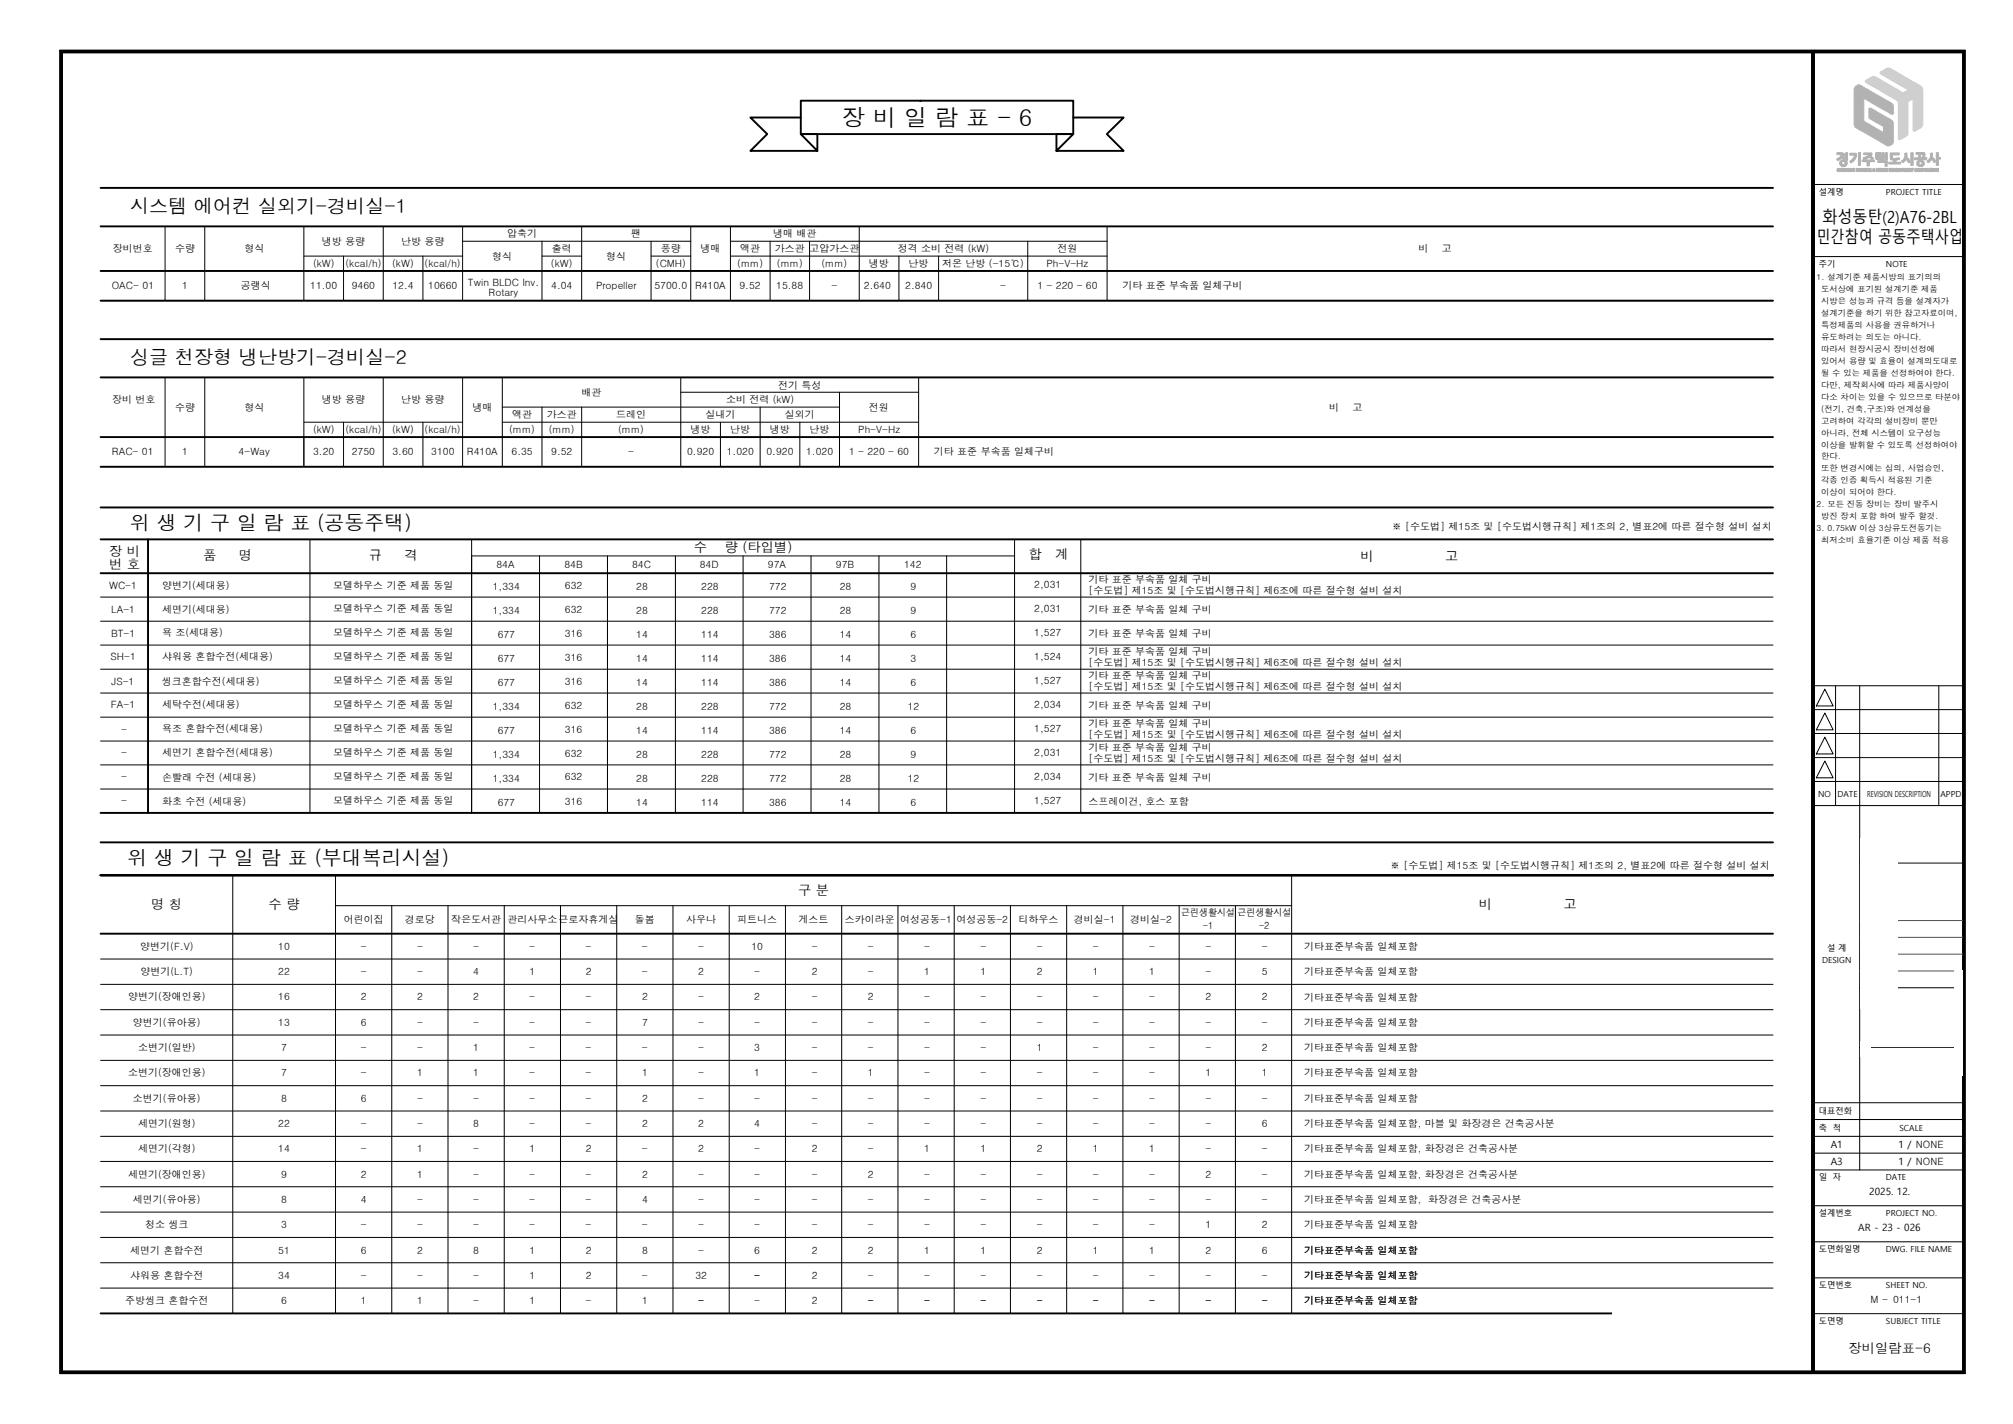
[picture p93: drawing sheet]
<svg xmlns="http://www.w3.org/2000/svg" width="420mm" height="297mm" viewBox="0 0 420 297" stroke-linecap="round" stroke-linejoin="round" font-family="sans-serif">
<defs><g id="words">
<text font-size="4.9" x="175.7" y="26.2">장 비 일 람 표 - 6</text>
<g font-size="4.2">
<text x="27.2" y="110.6">위 생 기 구 일 람 표 (공동주택)</text>
<text x="26.6" y="180.4">위 생 기 구 일 람 표 (부대복리시설)</text>
</g>
<g font-size="4">
<text x="27.1" y="44.5">시스템 에어컨 실외기-경비실-1</text>
<text x="27.1" y="76">싱글 천장형 냉난방기-경비실-2</text>
</g>
<g font-size="3.5">
<text x="380.2" y="46.6">화성동탄(2)A76-2BL</text>
<text x="379" y="50.6">민간참여 공동주택사업</text>
</g>
<g font-size="2.8">
<text x="22.8" y="118.6">번 호</text>
<text x="22.8" y="115.9">장 비</text>
<text x="42.4" y="116.7">품</text>
<text x="49.8" y="116.7">명</text>
<text x="77" y="116.7">규</text>
<text x="84.4" y="116.7">격</text>
<text x="144.7" y="115.2">수</text>
<text x="151.2" y="115.2">량 (타입별)</text>
<text x="214.6" y="116.6">합</text>
<text x="220.1" y="116.6">계</text>
<text x="283.9" y="117">비</text>
<text x="301.5" y="117">고</text>
<text x="31.5" y="189.7">명 칭</text>
<text x="56" y="189.6">수 량</text>
<text x="166.5" y="186.8">구 분</text>
<text x="308.6" y="189.7">비</text>
<text x="326.2" y="189.7">고</text>
<text x="385.7" y="282.2">장비일람표-6</text>
</g>
<g font-size="2.1">
<text x="23.6" y="52.6">장비번호</text>
<text x="36.5" y="52.6">수량</text>
<text x="51" y="52.6">형식</text>
<text x="67.2" y="51.1">냉방 용량</text>
<text x="83.7" y="51.1">난방 용량</text>
<text x="105.8" y="49.5">압축기</text>
<text x="115.1" y="52.6">출력</text>
<text x="131.7" y="49.5">팬</text>
<text x="137.9" y="52.6">풍량</text>
<text x="146.2" y="52.6">냉매</text>
<text x="154.4" y="52.6">액관</text>
<text x="161.3" y="49.5">냉매 배관</text>
<text x="161.6" y="52.6">가스관</text>
<text x="168.9" y="52.6">고압가스관</text>
<text x="187.3" y="52.6">정격 소비 전력 (kW)</text>
<text x="220.6" y="52.6">전원</text>
<text x="296" y="52.6">비</text>
<text x="300.8" y="52.6">고</text>
<text x="65.3" y="55.7">(kW)</text>
<text x="72.1" y="55.7">(kcal/h)</text>
<text x="81.8" y="55.7">(kW)</text>
<text x="88.6" y="55.7">(kcal/h)</text>
<text x="97.6" y="59.6">Twin BLDC Inv.</text>
<text x="102.7" y="54.2">형식</text>
<text x="115" y="55.7">(kW)</text>
<text x="126.5" y="54.2">형식</text>
<text x="136.9" y="55.7">(CMH)</text>
<text x="153.8" y="55.7">(mm)</text>
<text x="162.1" y="55.7">(mm)</text>
<text x="171.4" y="55.7">(mm)</text>
<text x="181.3" y="55.7">냉방</text>
<text x="189.6" y="55.7">난방</text>
<text x="196.6" y="55.7">저온 난방 (-15℃)</text>
<text x="218.3" y="55.7">Ph-V-Hz</text>
<text x="23.3" y="60.4">OAC- 01</text>
<text x="38" y="60.4">1</text>
<text x="50.3" y="60.4">공랭식</text>
<text x="64.7" y="60.4">11.00</text>
<text x="73.4" y="60.4">9460</text>
<text x="81.9" y="60.4">12.4</text>
<text x="89.4" y="60.4">10660</text>
<text x="102" y="61.6">Rotary</text>
<text x="115" y="60.4">4.04</text>
<text x="124.4" y="60.4">Propeller</text>
<text x="136.6" y="60.4">5700.0</text>
<text x="145" y="60.4">R410A</text>
<text x="154.3" y="60.4">9.52</text>
<text x="162" y="60.4">15.88</text>
<text x="173.5" y="60.4">-</text>
<text x="180.2" y="60.4">2.640</text>
<text x="188.9" y="60.4">2.840</text>
<text x="208.7" y="60.4">-</text>
<text x="216.5" y="60.4">1 - 220 - 60</text>
<text x="234.2" y="60.4">기타 표준 부속품 일체구비</text>
<text x="121.3" y="82.6">배관</text>
<text x="162.4" y="81">전기 특성</text>
<text x="23.4" y="84.1">장비 번호</text>
<text x="36.5" y="85.7">수량</text>
<text x="51" y="85.7">형식</text>
<text x="67.2" y="84.1">냉방 용량</text>
<text x="83.7" y="84.1">난방 용량</text>
<text x="98.6" y="85.7">냉매</text>
<text x="106.8" y="87.2">액관</text>
<text x="114.1" y="87.2">가스관</text>
<text x="128.6" y="87.2">드레인</text>
<text x="147.2" y="87.2">실내기</text>
<text x="151.5" y="84.1">소비 전력 (kW)</text>
<text x="163.7" y="87.2">실외기</text>
<text x="181.3" y="85.7">전원</text>
<text x="277.3" y="85.7">비</text>
<text x="282.2" y="85.7">고</text>
<text x="23.4" y="95">RAC- 01</text>
<text x="38" y="95">1</text>
<text x="49.8" y="95">4-Way</text>
<text x="65.3" y="90.3">(kW)</text>
<text x="65.3" y="95">3.20</text>
<text x="72.1" y="90.3">(kcal/h)</text>
<text x="73.4" y="95">2750</text>
<text x="81.8" y="90.3">(kW)</text>
<text x="81.9" y="95">3.60</text>
<text x="88.6" y="90.3">(kcal/h)</text>
<text x="90" y="95">3100</text>
<text x="97.4" y="95">R410A</text>
<text x="106.2" y="90.3">(mm)</text>
<text x="106.7" y="95">6.35</text>
<text x="114.5" y="90.3">(mm)</text>
<text x="115" y="95">9.52</text>
<text x="129" y="90.3">(mm)</text>
<text x="131.1" y="95">-</text>
<text x="143.4" y="95">0.920</text>
<text x="144.1" y="90.3">냉방</text>
<text x="151.6" y="95">1.020</text>
<text x="152.3" y="90.3">난방</text>
<text x="159.9" y="95">0.920</text>
<text x="160.6" y="90.3">냉방</text>
<text x="168.2" y="95">1.020</text>
<text x="168.9" y="90.3">난방</text>
<text x="177.1" y="95">1 - 220 - 60</text>
<text x="179.1" y="90.3">Ph-V-Hz</text>
<text x="194.9" y="95">기타 표준 부속품 일체구비</text>
<text x="290.4" y="110.5">※ [수도법] 제15조 및 [수도법시행규칙] 제1조의 2, 별표2에 따른 절수형 설비 설치</text>
<text x="103.6" y="118.5">84A</text>
<text x="117.8" y="118.5">84B</text>
<text x="131.9" y="118.5">84C</text>
<text x="146" y="118.5">84D</text>
<text x="160.2" y="118.5">97A</text>
<text x="174.4" y="118.5">97B</text>
<text x="188.6" y="118.5">142</text>
<text x="22.8" y="122.8">WC-1</text>
<text x="33.8" y="122.8">양변기(세대용)</text>
<text x="69.5" y="122.8">모델하우스 기준 제품 동일</text>
<text x="102.8" y="123.1">1,334</text>
<text x="117.9" y="122.8">632</text>
<text x="132.7" y="123.1">28</text>
<text x="146.3" y="123.1">228</text>
<text x="160.5" y="123.1">772</text>
<text x="175.2" y="123.1">28</text>
<text x="190" y="123.1">9</text>
<text x="215.8" y="122.7">2,031</text>
<text x="227.1" y="121.7">기타 표준 부속품 일체 구비</text>
<text x="227.1" y="123.9">[수도법] 제15조 및 [수도법시행규칙] 제6조에 따른 절수형 설비 설치</text>
<text x="23.2" y="127.9">LA-1</text>
<text x="33.8" y="127.9">세면기(세대용)</text>
<text x="69.5" y="127.7">모델하우스 기준 제품 동일</text>
<text x="102.8" y="128">1,334</text>
<text x="117.9" y="127.8">632</text>
<text x="132.7" y="128">28</text>
<text x="146.3" y="128">228</text>
<text x="160.5" y="128">772</text>
<text x="175.2" y="128">28</text>
<text x="190" y="128">9</text>
<text x="215.8" y="127.7">2,031</text>
<text x="227.1" y="127.8">기타 표준 부속품 일체 구비</text>
<text x="23.1" y="137.7">SH-1</text>
<text x="23.2" y="132.8">BT-1</text>
<text x="33.8" y="137.7">샤워용 혼합수전(세대용)</text>
<text x="33.8" y="132.7">욕 조(세대용)</text>
<text x="69.5" y="132.7">모델하우스 기준 제품 동일</text>
<text x="69.5" y="137.7">모델하우스 기준 제품 동일</text>
<text x="103.8" y="133.1">677</text>
<text x="117.9" y="132.8">316</text>
<text x="117.9" y="137.8">316</text>
<text x="132.7" y="133.1">14</text>
<text x="146.3" y="133.1">114</text>
<text x="160.5" y="133.1">386</text>
<text x="175.2" y="133.1">14</text>
<text x="190" y="133.1">6</text>
<text x="215.8" y="132.7">1,527</text>
<text x="215.8" y="137.6">1,524</text>
<text x="227.1" y="136.7">기타 표준 부속품 일체 구비</text>
<text x="227.1" y="132.9">기타 표준 부속품 일체 구비</text>
<text x="23.3" y="142.8">JS-1</text>
<text x="33.8" y="142.8">씽크혼합수전(세대용)</text>
<text x="69.5" y="142.7">모델하우스 기준 제품 동일</text>
<text x="103.8" y="138">677</text>
<text x="103.8" y="143.1">677</text>
<text x="117.9" y="142.8">316</text>
<text x="132.7" y="138">14</text>
<text x="132.7" y="143.1">14</text>
<text x="146.3" y="138">114</text>
<text x="146.3" y="143.1">114</text>
<text x="160.5" y="138">386</text>
<text x="160.5" y="143.1">386</text>
<text x="175.2" y="138">14</text>
<text x="175.2" y="143.1">14</text>
<text x="190" y="138">3</text>
<text x="190" y="143.1">6</text>
<text x="215.8" y="142.6">1,527</text>
<text x="227.1" y="141.7">기타 표준 부속품 일체 구비</text>
<text x="227.1" y="143.9">[수도법] 제15조 및 [수도법시행규칙] 제6조에 따른 절수형 설비 설치</text>
<text x="227.1" y="138.9">[수도법] 제15조 및 [수도법시행규칙] 제6조에 따른 절수형 설비 설치</text>
<text x="23.1" y="147.7">FA-1</text>
<text x="33.8" y="147.7">세탁수전(세대용)</text>
<text x="69.5" y="147.7">모델하우스 기준 제품 동일</text>
<text x="102.8" y="148.1">1,334</text>
<text x="117.9" y="147.8">632</text>
<text x="132.7" y="148.1">28</text>
<text x="146.3" y="148.1">228</text>
<text x="160.5" y="148.1">772</text>
<text x="175.2" y="148.1">28</text>
<text x="189.4" y="148.1">12</text>
<text x="215.8" y="147.6">2,034</text>
<text x="227.1" y="147.9">기타 표준 부속품 일체 구비</text>
<text x="25.2" y="152.8">-</text>
<text x="33.8" y="152.7">욕조 혼합수전(세대용)</text>
<text x="69.5" y="152.7">모델하우스 기준 제품 동일</text>
<text x="103.8" y="153">677</text>
<text x="117.9" y="152.8">316</text>
<text x="132.7" y="153">14</text>
<text x="146.3" y="153">114</text>
<text x="160.5" y="153">386</text>
<text x="175.2" y="153">14</text>
<text x="190" y="153">6</text>
<text x="215.8" y="152.6">1,527</text>
<text x="227.1" y="151.7">기타 표준 부속품 일체 구비</text>
<text x="227.1" y="153.9">[수도법] 제15조 및 [수도법시행규칙] 제6조에 따른 절수형 설비 설치</text>
<text x="25.2" y="157.8">-</text>
<text x="33.8" y="157.8">세면기 혼합수전(세대용)</text>
<text x="69.5" y="157.8">모델하우스 기준 제품 동일</text>
<text x="102.8" y="158.1">1,334</text>
<text x="117.9" y="157.8">632</text>
<text x="132.7" y="158.1">28</text>
<text x="146.3" y="158.1">228</text>
<text x="160.5" y="158.1">772</text>
<text x="175.2" y="158.1">28</text>
<text x="190" y="158.1">9</text>
<text x="215.8" y="157.7">2,031</text>
<text x="227.1" y="156.7">기타 표준 부속품 일체 구비</text>
<text x="227.1" y="158.9">[수도법] 제15조 및 [수도법시행규칙] 제6조에 따른 절수형 설비 설치</text>
<text x="25.2" y="162.8">-</text>
<text x="25.2" y="167.8">-</text>
<text x="33.8" y="162.8">손빨래 수전 (세대용)</text>
<text x="33.8" y="167.9">화초 수전 (세대용)</text>
<text x="69.5" y="162.7">모델하우스 기준 제품 동일</text>
<text x="69.5" y="167.7">모델하우스 기준 제품 동일</text>
<text x="102.8" y="163">1,334</text>
<text x="117.9" y="167.8">316</text>
<text x="117.9" y="162.8">632</text>
<text x="132.7" y="163">28</text>
<text x="146.3" y="163">228</text>
<text x="160.5" y="163">772</text>
<text x="175.2" y="163">28</text>
<text x="189.4" y="163">12</text>
<text x="215.8" y="167.7">1,527</text>
<text x="215.8" y="162.7">2,034</text>
<text x="227.1" y="162.8">기타 표준 부속품 일체 구비</text>
<text x="227.1" y="167.9">스프레이건, 호스 포함</text>
<text x="103.8" y="168.1">677</text>
<text x="132.7" y="168.1">14</text>
<text x="146.3" y="168.1">114</text>
<text x="160.5" y="168.1">386</text>
<text x="175.2" y="168.1">14</text>
<text x="190" y="168.1">6</text>
<text x="290" y="181.2">※ [수도법] 제15조 및 [수도법시행규칙] 제1조의 2, 별표2에 따른 절수형 설비 설치</text>
<text x="246.4" y="191.1">근린생활시설</text>
<text x="258.2" y="191.1">근린생활시설</text>
<text x="71.7" y="192.6">어린이집</text>
<text x="84.5" y="192.6">경로당</text>
<text x="94.1" y="192.6">작은도서관</text>
<text x="105.9" y="192.6">관리사무소근로자휴게실</text>
<text x="132.4" y="192.6">돌봄</text>
<text x="143.2" y="192.6">사우나</text>
<text x="153.8" y="192.6">피트니스</text>
<text x="166.6" y="192.6">게스트</text>
<text x="176.3" y="192.6">스카이라운</text>
<text x="187.8" y="192.6">여성공동-1</text>
<text x="199.5" y="192.6">여성공동-2</text>
<text x="212.5" y="192.6">티하우스</text>
<text x="224.1" y="192.6">경비실-1</text>
<text x="235.8" y="192.6">경비실-2</text>
<text x="251" y="193.8">-1</text>
<text x="262.7" y="193.8">-2</text>
<text x="29.3" y="198.1">양변기(F.V)</text>
<text x="29.3" y="203.4">양변기(L.T)</text>
<text x="58.1" y="198.1">10</text>
<text x="58.1" y="203.4">22</text>
<text x="75.3" y="198.1">-</text>
<text x="75.3" y="203.4">-</text>
<text x="87" y="198.1">-</text>
<text x="87" y="203.4">-</text>
<text x="98.7" y="198.1">-</text>
<text x="98.8" y="203.4">4</text>
<text x="110.4" y="198.1">-</text>
<text x="110.5" y="203.4">1</text>
<text x="122.2" y="198.1">-</text>
<text x="122.2" y="203.4">2</text>
<text x="133.9" y="198.1">-</text>
<text x="133.9" y="203.4">-</text>
<text x="145.6" y="198.1">-</text>
<text x="145.6" y="203.4">2</text>
<text x="156.8" y="198.1">10</text>
<text x="157.4" y="203.4">-</text>
<text x="169.4" y="198.1">-</text>
<text x="169.4" y="203.4">2</text>
<text x="181.1" y="198.1">-</text>
<text x="181.1" y="203.4">-</text>
<text x="192.8" y="198.1">-</text>
<text x="192.8" y="203.4">1</text>
<text x="204.6" y="198.1">-</text>
<text x="204.6" y="203.4">1</text>
<text x="216.3" y="198.1">-</text>
<text x="216.3" y="203.4">2</text>
<text x="228" y="198.1">-</text>
<text x="228" y="203.4">1</text>
<text x="239.8" y="198.1">-</text>
<text x="239.8" y="203.4">1</text>
<text x="251.5" y="198.1">-</text>
<text x="251.5" y="203.4">-</text>
<text x="263.2" y="198.1">-</text>
<text x="263.2" y="203.4">5</text>
<text x="272.1" y="198.1">기타표준부속품 일체포함</text>
<text x="272.1" y="203.4">기타표준부속품 일체포함</text>
<text x="26.7" y="208.7">양변기(장애인용)</text>
<text x="58.1" y="208.7">16</text>
<text x="75.3" y="208.7">2</text>
<text x="87" y="208.7">2</text>
<text x="98.8" y="208.6">2</text>
<text x="110.4" y="208.7">-</text>
<text x="122.2" y="208.7">-</text>
<text x="134" y="208.7">2</text>
<text x="145.6" y="208.7">-</text>
<text x="157.4" y="208.7">2</text>
<text x="169.4" y="208.7">-</text>
<text x="181.1" y="208.7">2</text>
<text x="192.8" y="208.7">-</text>
<text x="204.6" y="208.7">-</text>
<text x="216.3" y="208.7">-</text>
<text x="228" y="208.7">-</text>
<text x="239.8" y="208.7">-</text>
<text x="251.5" y="208.7">2</text>
<text x="263.2" y="208.7">2</text>
<text x="272.1" y="208.7">기타표준부속품 일체포함</text>
<text x="27.7" y="213.9">양변기(유아용)</text>
<text x="58.1" y="213.9">13</text>
<text x="75.3" y="213.9">6</text>
<text x="87" y="213.9">-</text>
<text x="98.7" y="213.9">-</text>
<text x="110.4" y="213.9">-</text>
<text x="122.2" y="213.9">-</text>
<text x="134" y="213.9">7</text>
<text x="145.6" y="213.9">-</text>
<text x="157.4" y="213.9">-</text>
<text x="169.4" y="213.9">-</text>
<text x="181.1" y="213.9">-</text>
<text x="192.8" y="213.9">-</text>
<text x="204.6" y="213.9">-</text>
<text x="216.3" y="213.9">-</text>
<text x="228" y="213.9">-</text>
<text x="239.8" y="213.9">-</text>
<text x="251.5" y="213.9">-</text>
<text x="263.2" y="213.9">-</text>
<text x="272.1" y="214">기타표준부속품 일체포함</text>
<text x="28.8" y="219.2">소변기(일반)</text>
<text x="58.7" y="219.2">7</text>
<text x="75.3" y="219.2">-</text>
<text x="87" y="219.2">-</text>
<text x="98.8" y="219.2">1</text>
<text x="110.4" y="219.2">-</text>
<text x="122.2" y="219.2">-</text>
<text x="133.9" y="219.2">-</text>
<text x="145.6" y="219.2">-</text>
<text x="157.4" y="219.2">3</text>
<text x="169.4" y="219.2">-</text>
<text x="181.1" y="219.2">-</text>
<text x="192.8" y="219.2">-</text>
<text x="204.6" y="219.2">-</text>
<text x="216.3" y="219.2">1</text>
<text x="228" y="219.2">-</text>
<text x="239.8" y="219.2">-</text>
<text x="251.5" y="219.2">-</text>
<text x="263.2" y="219.2">2</text>
<text x="272.1" y="219.3">기타표준부속품 일체포함</text>
<text x="26.7" y="224.5">소변기(장애인용)</text>
<text x="58.7" y="224.5">7</text>
<text x="75.3" y="224.5">-</text>
<text x="87" y="224.5">1</text>
<text x="98.8" y="224.5">1</text>
<text x="110.4" y="224.5">-</text>
<text x="122.2" y="224.5">-</text>
<text x="134" y="224.5">1</text>
<text x="145.6" y="224.5">-</text>
<text x="157.4" y="224.5">1</text>
<text x="169.4" y="224.5">-</text>
<text x="181.1" y="224.5">1</text>
<text x="192.8" y="224.5">-</text>
<text x="204.6" y="224.5">-</text>
<text x="216.3" y="224.5">-</text>
<text x="228" y="224.5">-</text>
<text x="239.8" y="224.5">-</text>
<text x="251.5" y="224.5">1</text>
<text x="263.2" y="224.5">1</text>
<text x="272.1" y="224.5">기타표준부속품 일체포함</text>
<text x="27.7" y="229.8">소변기(유아용)</text>
<text x="58.7" y="229.8">8</text>
<text x="75.3" y="229.8">6</text>
<text x="87" y="229.8">-</text>
<text x="98.7" y="229.8">-</text>
<text x="110.4" y="229.8">-</text>
<text x="122.2" y="229.8">-</text>
<text x="134" y="229.8">2</text>
<text x="145.6" y="229.8">-</text>
<text x="157.4" y="229.8">-</text>
<text x="169.4" y="229.8">-</text>
<text x="181.1" y="229.8">-</text>
<text x="192.8" y="229.8">-</text>
<text x="204.6" y="229.8">-</text>
<text x="216.3" y="229.8">-</text>
<text x="228" y="229.8">-</text>
<text x="239.8" y="229.8">-</text>
<text x="251.5" y="229.8">-</text>
<text x="263.2" y="229.8">-</text>
<text x="272.1" y="229.8">기타표준부속품 일체포함</text>
<text x="28.8" y="235.1">세면기(원형)</text>
<text x="58.1" y="235.1">22</text>
<text x="75.3" y="235.1">-</text>
<text x="87" y="235.1">-</text>
<text x="98.8" y="235.1">8</text>
<text x="110.4" y="235">-</text>
<text x="122.2" y="235">-</text>
<text x="134" y="235">2</text>
<text x="145.6" y="235">2</text>
<text x="157.4" y="235.1">4</text>
<text x="169.4" y="235.1">-</text>
<text x="181.1" y="235.1">-</text>
<text x="192.8" y="235.1">-</text>
<text x="204.6" y="235.1">-</text>
<text x="216.3" y="235.1">-</text>
<text x="228" y="235.1">-</text>
<text x="239.8" y="235.1">-</text>
<text x="251.5" y="235.1">-</text>
<text x="263.2" y="235.1">6</text>
<text x="272.1" y="235.1">기타표준부속품 일체포함, 마블 및 화장경은 건축공사분</text>
<text x="382" y="239.5">A1</text>
<text x="396.1" y="239.5">1 / NONE</text>
<text x="26.7" y="245.6">세면기(장애인용)</text>
<text x="28.8" y="240.4">세면기(각형)</text>
<text x="58.1" y="240.4">14</text>
<text x="58.7" y="245.6">9</text>
<text x="75.3" y="240.4">-</text>
<text x="75.3" y="245.6">2</text>
<text x="87" y="240.4">1</text>
<text x="87" y="245.6">1</text>
<text x="98.7" y="240.4">-</text>
<text x="98.7" y="245.6">-</text>
<text x="110.4" y="245.6">-</text>
<text x="110.5" y="240.4">1</text>
<text x="122.2" y="245.6">-</text>
<text x="122.2" y="240.4">2</text>
<text x="133.9" y="240.4">-</text>
<text x="134" y="245.6">2</text>
<text x="145.6" y="240.4">2</text>
<text x="145.6" y="245.6">-</text>
<text x="157.4" y="240.4">-</text>
<text x="157.4" y="245.6">-</text>
<text x="169.4" y="245.6">-</text>
<text x="169.4" y="240.4">2</text>
<text x="181.1" y="240.4">-</text>
<text x="181.1" y="245.6">2</text>
<text x="192.8" y="240.4">1</text>
<text x="192.8" y="245.6">-</text>
<text x="204.6" y="240.4">1</text>
<text x="204.6" y="245.6">-</text>
<text x="216.3" y="240.4">2</text>
<text x="216.3" y="245.6">-</text>
<text x="228" y="240.4">1</text>
<text x="228" y="245.6">-</text>
<text x="239.8" y="240.4">1</text>
<text x="239.8" y="245.6">-</text>
<text x="251.5" y="240.4">-</text>
<text x="251.5" y="245.6">2</text>
<text x="263.2" y="240.4">-</text>
<text x="263.2" y="245.6">-</text>
<text x="272.1" y="240.4">기타표준부속품 일체포함, 화장경은 건축공사분</text>
<text x="272.1" y="245.6">기타표준부속품 일체포함, 화장경은 건축공사분</text>
<text x="382" y="243">A3</text>
<text x="396.1" y="243">1 / NONE</text>
<text x="27.7" y="250.9">세면기(유아용)</text>
<text x="58.7" y="250.9">8</text>
<text x="75.3" y="250.9">4</text>
<text x="87" y="250.9">-</text>
<text x="98.7" y="250.9">-</text>
<text x="110.4" y="250.9">-</text>
<text x="122.2" y="250.9">-</text>
<text x="134" y="250.9">4</text>
<text x="145.6" y="250.9">-</text>
<text x="157.4" y="250.9">-</text>
<text x="169.4" y="250.9">-</text>
<text x="181.1" y="250.9">-</text>
<text x="192.8" y="250.9">-</text>
<text x="204.6" y="250.9">-</text>
<text x="216.3" y="250.9">-</text>
<text x="228" y="250.9">-</text>
<text x="239.8" y="250.9">-</text>
<text x="251.5" y="250.9">-</text>
<text x="263.2" y="250.9">-</text>
<text x="272.1" y="250.9">기타표준부속품 일체포함, 화장경은 건축공사분</text>
<text x="390" y="249.2">2025. 12.</text>
<text x="30.3" y="256.2">청소 씽크</text>
<text x="58.7" y="256.2">3</text>
<text x="75.3" y="256.2">-</text>
<text x="87" y="256.2">-</text>
<text x="98.7" y="256.2">-</text>
<text x="110.4" y="256.2">-</text>
<text x="122.2" y="256.2">-</text>
<text x="133.9" y="256.2">-</text>
<text x="145.6" y="256.2">-</text>
<text x="157.4" y="256.2">-</text>
<text x="169.4" y="256.2">-</text>
<text x="181.1" y="256.2">-</text>
<text x="192.8" y="256.2">-</text>
<text x="204.6" y="256.2">-</text>
<text x="216.3" y="256.2">-</text>
<text x="228" y="256.2">-</text>
<text x="239.8" y="256.2">-</text>
<text x="251.5" y="256.2">1</text>
<text x="263.2" y="256.2">2</text>
<text x="272.1" y="256.2">기타표준부속품 일체포함</text>
<text x="387.7" y="256.8">AR - 23 - 026</text>
<text x="27.1" y="261.5">세면기 혼합수전</text>
<text x="58.1" y="261.5">51</text>
<text x="75.3" y="261.4">6</text>
<text x="87" y="261.4">2</text>
<text x="98.8" y="261.5">8</text>
<text x="110.5" y="261.4">1</text>
<text x="122.2" y="261.4">2</text>
<text x="134" y="261.4">8</text>
<text x="145.6" y="261.5">-</text>
<text x="157.4" y="261.5">6</text>
<text x="169.4" y="261.5">2</text>
<text x="181.1" y="261.5">2</text>
<text x="192.8" y="261.5">1</text>
<text x="204.6" y="261.5">1</text>
<text x="216.3" y="261.5">2</text>
<text x="228" y="261.5">1</text>
<text x="239.8" y="261.5">1</text>
<text x="251.5" y="261.5">2</text>
<text x="263.2" y="261.5">6</text>
<text x="272.1" y="261.5">기타표준부속품 일체포함</text>
<text x="27.1" y="266.8">샤워용 혼합수전</text>
<text x="58.1" y="266.7">34</text>
<text x="75.3" y="266.7">-</text>
<text x="87" y="266.8">-</text>
<text x="98.7" y="266.7">-</text>
<text x="110.5" y="266.8">1</text>
<text x="122.2" y="266.8">2</text>
<text x="133.9" y="266.8">-</text>
<text x="145.1" y="266.7">32</text>
<text x="157.4" y="266.8">-</text>
<text x="169.4" y="266.8">2</text>
<text x="181.1" y="266.8">-</text>
<text x="192.8" y="266.8">-</text>
<text x="204.6" y="266.8">-</text>
<text x="216.3" y="266.8">-</text>
<text x="228" y="266.8">-</text>
<text x="239.8" y="266.8">-</text>
<text x="251.5" y="266.8">-</text>
<text x="263.2" y="266.8">-</text>
<text x="272.1" y="266.8">기타표준부속품 일체포함</text>
<text x="26.1" y="272">주방씽크 혼합수전</text>
<text x="58.7" y="272">6</text>
<text x="75.3" y="272">1</text>
<text x="87" y="272">1</text>
<text x="98.7" y="272.1">-</text>
<text x="110.5" y="272.1">1</text>
<text x="122.2" y="272.1">-</text>
<text x="134" y="272.1">1</text>
<text x="145.6" y="272.1">-</text>
<text x="157.4" y="272.1">-</text>
<text x="169.4" y="272.1">2</text>
<text x="181.1" y="272.1">-</text>
<text x="192.8" y="272.1">-</text>
<text x="204.6" y="272.1">-</text>
<text x="216.3" y="272.1">-</text>
<text x="228" y="272.1">-</text>
<text x="239.8" y="272.1">-</text>
<text x="251.5" y="272.1">-</text>
<text x="263.2" y="272.1">-</text>
<text x="272.1" y="272.1">기타표준부속품 일체포함</text>
<text x="390.3" y="271.8">M - 011-1</text>
</g>
<g font-size="1.7">
<text x="379.5" y="40.6">설계명</text>
<text x="393.5" y="40.6">PROJECT TITLE</text>
<text x="379" y="58.3">1. 설계기준 제품시방의 표기의의</text>
<text x="379.5" y="55.6">주기</text>
<text x="393.5" y="55.6">NOTE</text>
<text x="380" y="60.9">도서상에 표기된 설계기준 제품</text>
<text x="380" y="65.9">설계기준을 하기 위한 참고자료이며,</text>
<text x="380" y="63.4">시방은 성능과 규격 등을 설계자가</text>
<text x="380" y="68.3">특정제품의 사용을 권유하거나</text>
<text x="380" y="70.8">유도하려는 의도는 아니다.</text>
<text x="380" y="73.4">따라서 현장시공시 장비선정에</text>
<text x="380" y="75.9">있어서 용량 및 효율이 설계의도대로</text>
<text x="380" y="78.4">될 수 있는 제품을 선정하여야 한다.</text>
<text x="380" y="80.8">다만, 제작회사에 따라 제품사양이</text>
<text x="380" y="83.3">다소 차이는 있을 수 있으므로 타분야</text>
<text x="380" y="85.9">(전기, 건축,구조)와 연계성을</text>
<text x="380" y="88.4">고려하여 각각의 설비장비 뿐만</text>
<text x="380" y="90.9">아니라, 전체 시스템이 요구성능</text>
<text x="380" y="93.3">이상을 발휘할 수 있도록 선정하여야</text>
<text x="380" y="95.8">한다.</text>
<text x="380" y="98.2">또한 변경시에는 심의, 사업승인,</text>
<text x="380" y="100.7">각종 인증 획득시 적용된 기준</text>
<text x="379" y="105.8">2. 모든 진동 장비는 장비 발주시</text>
<text x="380" y="103.2">이상이 되어야 한다.</text>
<text x="379" y="110.7">3. 0.75kW 이상 3상유도전동기는</text>
<text x="380" y="108.3">방진 장치 포함 하여 발주 할것.</text>
<text x="380" y="113.2">최저소비 효율기준 이상 제품 적용</text>
<text x="379.4" y="166.1">NO</text>
<text x="383.4" y="166.1">DATE</text>
<text x="389.6" y="166.1">REVISION DESCRIPTION</text>
<text x="404.9" y="166.1">APPD.</text>
<text x="380.2" y="200.8">DESIGN</text>
<text x="381.2" y="198.3">설 계</text>
<text x="379.5" y="232.4">대표전화</text>
<text x="379.5" y="235.9">축</text>
<text x="382.4" y="235.9">척</text>
<text x="396.3" y="235.9">SCALE</text>
<text x="379.5" y="246.1">일</text>
<text x="382.4" y="246.1">자</text>
<text x="393.5" y="246.1">DATE</text>
<text x="379.5" y="253.6">설계번호</text>
<text x="393.5" y="253.6">PROJECT NO.</text>
<text x="379.5" y="261.1">도면화일명</text>
<text x="393.5" y="261.1">DWG. FILE NAME</text>
<text x="379.5" y="268.6">도면번호</text>
<text x="393.5" y="268.6">SHEET NO.</text>
<text x="379.5" y="276.1">도면명</text>
<text x="393.5" y="276.1">SUBJECT TITLE</text>
</g>
</g></defs>
<!-- layer: LINE -->
<path d="M21 119.6h348.9M21 105.8h348.9M21 112.5h348.9M30.9 112.5v57M21 169.5h348.9" fill="none" stroke="#000" stroke-width=".4"/>
<g fill="none" stroke="#000" stroke-width=".21">
<path d="M64.7 112.5v57M98.4 112.5v57M98.4 115.9h113.3M112.6 115.9v53.6M126.7 115.9v53.6M140.9 115.9v53.6M155 115.9v53.6M169.2 115.9v53.6M183.4 115.9v53.6M197.5 115.9v53.6M211.7 112.5v57M225.5 112.5v57"/>
<path d="M21 124.5h348.9M21 129.6h348.9M21 134.5h348.9M21 139.6h348.9M21 144.5h348.9M21 149.6h348.9M21 154.6h348.9M21 159.5h348.9M21 164.6h348.9"/>
</g>
<!-- layer: ETC -->
<g fill="none" stroke="#000" stroke-width=".21">
<path d="M48.6 182.5v91.4M70 188.9h199.5M70 182.5v91.4M81.7 188.9v85M93.5 188.9v85M105.2 188.9v85M116.9 188.9v85M128.7 188.9v85M140.4 188.9v85M152.1 188.9v85M163.9 188.9v85M175.6 188.9v85"/>
<path d="M187.4 188.9v85M199.1 188.9v85M210.8 188.9v85M222.6 188.9v85M234.3 188.9v85M246 188.9v85M257.8 188.9v85M269.5 182.5v91.4M21 200h348.9M21 210.6h348.9M21 215.9h348.9M21 205.3h348.9"/>
<path d="M21 226.4h348.9M21 231.7h348.9M21 237h348.9M21 221.2h348.9M21 242.2h348.9M21 258.1h348.9M21 247.5h348.9M21 252.8h348.9M21 263.4h348.9M21 268.7h348.9"/>
</g>
<!-- layer: CEL -->
<path d="M21 194.7h348.9M21 182.5h348.9M21 273.9h348.9" fill="none" stroke="#000" stroke-width=".4"/>
<path d="M21 175.7h348.9" fill="none" stroke="#000" stroke-width=".4"/>
<!-- layer: TEXT -->
<path d="M167.1 24.5h-10.5l3.5 3.5-3.5 3.5h13.9l-3.4-3.5h3.4v3.5M167.1 21h56.8v7h-56.8zM223.9 24.5h10.5l-3.5 3.5 3.5 3.5h-14l3.5-3.5h-3.5v3.5" fill="none" stroke="#000" stroke-width=".4"/>
<g fill="none" stroke="#000" stroke-width=".21">
<path d="M12.5 10.5h366v276h-366zM12.5 10.5l.5 .5v275l-.5 .5zM12.5 10.5h366l-.5 .5h-365zM13 11h365v275h-365zM378 11l.5-.5v276l-.5-.5zM378.5 11h31v275h-31zM378.5 10.5h31.5v276h-31.5M378.5 10.5h31.5l-.5 .5h-31zM409.5 11l.5-.5v276l-.5-.5zM378.5 38.5h31M378.5 53.5h31M378.5 143h31"/>
<path d="M378.5 148h31M378.5 153h31M378.5 158h31M380.7 158.7l1.8 3.5h-3.5zM380.7 153.7l1.8 3.5h-3.5zM380.7 148.7l1.8 3.5h-3.5zM380.7 143.7l1.8 3.5h-3.5zM383 143v25M388 143v101M404.5 143v25M378.5 163h31M378.5 168h31"/>
<path d="M388 180h21.5M378.5 233.5h31M378.5 237h31M378.5 230h31M378.5 244h31M378.5 251.5h31M378.5 259h31M378.5 240.5h31M378.5 266.5h31M378.5 274h31M12.5 286.5l.5-.5h365l.5 .5zM378.5 286h31l.5 .5h-31.5z"/>
</g>
<path d="M12.5 10.5l.5 .5v275l-.5 .5zM12.5 10.5h366l-.5 .5h-365zM378.5 10.5h31.5l-.5 .5h-31zM12.5 286.5l.5-.5h365l.5 .5zM378 11l.5-.5v276l-.5-.5zM378.5 286h31l.5 .5h-31.5zM409.5 11l.5-.5v276l-.5-.5z" fill="#000"/>
<path d="M388 199h21.5M388 195.5h21.5M388 192h21.5M388 202.5h21.5" fill="none" stroke="#4d4d4d" stroke-width=".21"/>
<path d="M387.1 18.1a1.08 1.08 0 0 1 1.6 0l5.5 3.1a1.21 1.21 0 0 1 .8 1.6v.9l-.4 .1-5.7-3.3v4.1a.71 .71 0 0 0 .6 1l3.5 2.1v-1.3l-3.1-1.8v-2l.3-.1 3.9 2.2a1.18 1.18 0 0 1 .9 1.5v2.8a1.13 1.13 0 0 1-.6 1.3 1.13 1.13 0 0 1-1.4-.4l-4.2-2.4a2.79 2.79 0 0 1-2-1.6v-5.6a3.4 3.4 0 0 1 .3-2.2z" fill="none" stroke="#b3b3b3" stroke-width=".21"/>
<path d="M387.1 18.1a1.08 1.08 0 0 1 1.6 0l5.5 3.1a1.21 1.21 0 0 1 .8 1.6v.9l-.4 .1-5.7-3.3v4.1a.71 .71 0 0 0 .6 1l3.5 2.1v-1.3l-3.1-1.8v-2l.3-.1 3.9 2.2a1.18 1.18 0 0 1 .9 1.5v2.8a1.13 1.13 0 0 1-.6 1.3 1.13 1.13 0 0 1-1.4-.4l-4.2-2.4a2.79 2.79 0 0 1-2-1.6v-5.6a3.4 3.4 0 0 1 .3-2.2z" fill-rule="evenodd" fill="#b3b3b3"/>
<g fill="none" stroke="#b3b3b3" stroke-width=".21">
<path d="M383.3 31.9h1.1a.51 .51 0 0 0 .7 .2v-.2h.4v.1a1.95 1.95 0 0 1-.2 1.6 .73 .73 0 0 1-.6 1.1 .73 .73 0 0 1-.7-1 1.01 1.01 0 0 1 1.1-.3v-.3h-.6v-.3h.6v-.3h-.5l-.5 .5-.7 .5-.2-.3 .7-.5 .3-.5h-.9z"/>
<circle cx="384.6" cy="34" r=".39"/>
</g>
<path d="M383.3 31.9v.3h.9l-.3 .5-.7 .5 .2 .3 .7-.5 .5-.5h.5v.3h-.6v.3h.6v.3a.75 .75 0 0 0-1.2 .5 .75 .75 0 0 0 .9 .9 .75 .75 0 0 0 .5-1.2 2.08 2.08 0 0 0 .2-1.7h-.4v.2a.55 .55 0 0 1-.7-.2zM384.2 34a.4 .4 0 0 1 .8 0 .4 .4 0 0 1-.8 0z" fill-rule="evenodd" fill="#b3b3b3"/>
<path d="M386 32h1.2a1.67 1.67 0 0 1-1 2l-.2-.3a1.71 1.71 0 0 0 .9-1.4h-.9z" fill="none" stroke="#b3b3b3" stroke-width=".21"/>
<path d="M386 32h1.2a1.67 1.67 0 0 1-1 2l-.2-.3a1.71 1.71 0 0 0 .9-1.4h-.9z" fill-rule="evenodd" fill="#b3b3b3"/>
<path d="M387.8 31.9h.4v2.6h-.4zM388.9 31.9h1.5a.37 .37 0 0 1 .1 .4 .37 .37 0 0 1-.3 .3l.7 .4-.2 .2-.2-.1a.68 .68 0 0 0-1.1 0l-.5 .1-.1-.3 .7-.3 .6-.4h-1.2z" fill="none" stroke="#b3b3b3" stroke-width=".21"/>
<path d="M388 31.9v2.6" fill="none" stroke="#b3b3b3" stroke-width=".41"/>
<path d="M388.9 31.9h1.5a.37 .37 0 0 1 .1 .4 .37 .37 0 0 1-.3 .3l.7 .4-.2 .2-.2-.1a.68 .68 0 0 0-1.1 0l-.5 .1-.1-.3 .7-.3 .6-.4h-1.2z" fill-rule="evenodd" fill="#b3b3b3"/>
<path d="M388.6 33.4h2.5v.3h-1.1v.9h-.4v-.9h-1z" fill="none" stroke="#b3b3b3" stroke-width=".21"/>
<path d="M388.6 33.4h2.5v.3h-1.1v.9h-.4v-.9h-1z" fill-rule="evenodd" fill="#b3b3b3"/>
<path d="M391.8 33.6h1.8l.1 1.1h-.4v-.8h-1.5z" fill="none" stroke="#b3b3b3" stroke-width=".21"/>
<path d="M391.8 33.6h1.8l.1 1.1h-.4v-.8h-1.5z" fill-rule="evenodd" fill="#b3b3b3"/>
<path d="M391.4 31.9h1.1v.3h-.8v.2h.8v.3h-.8a.22 .22 0 0 0 .1 .3 .22 .22 0 0 0 .3 0l.6-.2v-.9h.4v.5h.3v-.5h.4v1.5h-.4v-.7h-.3v.7h-.4v-.2l-.6 .1a.47 .47 0 0 1-.6 0 .47 .47 0 0 1-.1-.5z" fill="none" stroke="#b3b3b3" stroke-width=".21"/>
<path d="M391.4 31.9h1.1v.3h-.8v.2h.8v.3h-.8a.22 .22 0 0 0 .1 .3 .22 .22 0 0 0 .3 0l.6-.2v-.9h.4v.5h.3v-.5h.4v1.5h-.4v-.7h-.3v.7h-.4v-.2l-.6 .1a.47 .47 0 0 1-.6 0 .47 .47 0 0 1-.1-.5z" fill-rule="evenodd" fill="#b3b3b3"/>
<path d="M394.4 31.9h1.8v.4h-1.4v.5a.33 .33 0 0 0 .2 .3 .33 .33 0 0 0 .4-.1l.8-.1 .1 .3-.8 .1v.6h1v.3h-2.4v-.3l1-.1a.31 .31 0 0 0 0-.5 .31 .31 0 0 0-.4 0 1.36 1.36 0 0 1-.3-1.4z" fill="none" stroke="#b3b3b3" stroke-width=".21"/>
<path d="M394.4 31.9h1.8v.4h-1.4v.5a.33 .33 0 0 0 .2 .3 .33 .33 0 0 0 .4-.1l.8-.1 .1 .3-.8 .1v.6h1v.3h-2.4v-.3l1-.1a.31 .31 0 0 0 0-.5 .31 .31 0 0 0-.4 0 1.36 1.36 0 0 1-.3-1.4z" fill-rule="evenodd" fill="#b3b3b3"/>
<path d="M397.4 32h.2a.3 .3 0 0 1 .3 .1 .3 .3 0 0 1 0 .4l-.1 .4 .3 .1 .4 .8-.3 .2-.5-.8-.7 .7-.3-.3a1.24 1.24 0 0 0 .7-1.6z" fill="none" stroke="#b3b3b3" stroke-width=".21"/>
<path d="M397.4 32h.2a.3 .3 0 0 1 .3 .1 .3 .3 0 0 1 0 .4l-.1 .4 .3 .1 .4 .8-.3 .2-.5-.8-.7 .7-.3-.3a1.24 1.24 0 0 0 .7-1.6z" fill-rule="evenodd" fill="#b3b3b3"/>
<path d="M398.7 31.9h.4v2.6h-.4zM399.8 31.8h1.3a.42 .42 0 0 1 .5 .1 .42 .42 0 0 1 0 .6l-.1 .4-.3-.1v-.6h-1.4z" fill="none" stroke="#b3b3b3" stroke-width=".21"/>
<path d="M398.9 31.9v2.6" fill="none" stroke="#b3b3b3" stroke-width=".41"/>
<path d="M399.8 31.8h1.3a.42 .42 0 0 1 .5 .1 .42 .42 0 0 1 0 .6l-.1 .4-.3-.1v-.6h-1.4z" fill-rule="evenodd" fill="#b3b3b3"/>
<g fill="none" stroke="#b3b3b3" stroke-width=".21">
<circle cx="400.7" cy="34.1" r=".73"/>
<circle cx="400.7" cy="34" r=".37"/>
</g>
<path d="M399.9 34.1a.75 .75 0 0 0 1.5 0 .75 .75 0 0 0-1.5 0zM400.3 34a.4 .4 0 0 1 .8 0 .4 .4 0 0 1-.8 0z" fill-rule="evenodd" fill="#b3b3b3"/>
<path d="M399.5 32.9h.8v-.4h.4v.4h1.3v.4h-2.5z" fill="none" stroke="#b3b3b3" stroke-width=".21"/>
<path d="M399.5 32.9h.8v-.4h.4v.4h1.3v.4h-2.5z" fill-rule="evenodd" fill="#b3b3b3"/>
<path d="M402.7 32h.2a.3 .3 0 0 1 .3 .1 .3 .3 0 0 1 0 .4l-.1 .4 .4 .1 .4 .7-.3 .2-.6-.7-.7 .7-.2-.3a1.24 1.24 0 0 0 .6-1.6z" fill="none" stroke="#b3b3b3" stroke-width=".21"/>
<path d="M402.7 32h.2a.3 .3 0 0 1 .3 .1 .3 .3 0 0 1 0 .4l-.1 .4 .4 .1 .4 .7-.3 .2-.6-.7-.7 .7-.2-.3a1.24 1.24 0 0 0 .6-1.6z" fill-rule="evenodd" fill="#b3b3b3"/>
<path d="M404 31.9h.4v.9h.5v.3h-.5v1.4h-.4z" fill="none" stroke="#b3b3b3" stroke-width=".21"/>
<path d="M404 31.9h.4v.9h.5v.3h-.5v1.4h-.4z" fill-rule="evenodd" fill="#b3b3b3"/>
<path d="M389.2 16.8l.8-.4a1.13 1.13 0 0 1 1.7-.1l5.4 3.1 1.1-.6-5.8-3.3-.1-.4 .3-.2a1.74 1.74 0 0 1 1.9-.6l5.6 3.3a1.41 1.41 0 0 1 1.1 1.7v5a2.93 2.93 0 0 1-.3 2.2l-1.3 .9h-.3a4 4 0 0 1-.2-2.3v-4.5l-1 .7v6a1.05 1.05 0 0 1-.9 1.4l-.9 .5-.2-.2v-6.9a1.16 1.16 0 0 0-.9-1.5l-5.9-3.4z" fill="none" stroke="#ccc" stroke-width=".21"/>
<path d="M389.2 16.8l.8-.4a1.13 1.13 0 0 1 1.7-.1l5.4 3.1 1.1-.6-5.8-3.3-.1-.4 .3-.2a1.74 1.74 0 0 1 1.9-.6l5.6 3.3a1.41 1.41 0 0 1 1.1 1.7v5a2.93 2.93 0 0 1-.3 2.2l-1.3 .9h-.3a4 4 0 0 1-.2-2.3v-4.5l-1 .7v6a1.05 1.05 0 0 1-.9 1.4l-.9 .5-.2-.2v-6.9a1.16 1.16 0 0 0-.9-1.5l-5.9-3.4z" fill-rule="evenodd" fill="#ccc"/>
<g fill="none" stroke="#b3b3b3" stroke-width=".21">
<path d="M383.3 31.9h1.1a.51 .51 0 0 0 .7 .2v-.2h.4v.1a1.95 1.95 0 0 1-.2 1.6 .73 .73 0 0 1-.6 1.1 .73 .73 0 0 1-.7-1 1.01 1.01 0 0 1 1.1-.3v-.3h-.6v-.3h.6v-.3h-.5l-.5 .5-.7 .5-.2-.3 .7-.5 .3-.5h-.9zM383.4 35.2h.3l-.3 .2 .2 .3-.1-.3a.18 .18 0 0 1 .2 .2 .18 .18 0 0 1-.1 .2l-.3-.1zM386 32h1.2a1.67 1.67 0 0 1-1 2l-.2-.3a1.71 1.71 0 0 0 .9-1.4h-.9zM387.8 31.9h.4v2.6h-.4zM388.6 33.4h2.5v.3h-1.1v.9h-.4v-.9h-1zM388.9 31.9h1.5a.37 .37 0 0 1 .1 .4 .37 .37 0 0 1-.3 .3l.7 .4-.2 .2-.2-.1a.68 .68 0 0 0-1.1 0l-.5 .1-.1-.3 .7-.3 .6-.4h-1.2zM391.4 31.9h1.1v.3h-.8v.2h.8v.3h-.8a.22 .22 0 0 0 .1 .3 .22 .22 0 0 0 .3 0l.6-.2v-.9h.4v.5h.3v-.5h.4v1.5h-.4v-.7h-.3v.7h-.4v-.2l-.6 .1a.47 .47 0 0 1-.6 0 .47 .47 0 0 1-.1-.5zM391.8 33.6h1.8l.1 1.1h-.4v-.8h-1.5zM394.4 31.9h1.8v.4h-1.4v.5a.33 .33 0 0 0 .2 .3 .33 .33 0 0 0 .4-.1l.8-.1 .1 .3-.8 .1v.6h1v.3h-2.4v-.3l1-.1a.31 .31 0 0 0 0-.5 .31 .31 0 0 0-.4 0 1.36 1.36 0 0 1-.3-1.4zM397.4 32h.2a.3 .3 0 0 1 .3 .1 .3 .3 0 0 1 0 .4l-.1 .4 .3 .1 .4 .8-.3 .2-.5-.8-.7 .7-.3-.3a1.24 1.24 0 0 0 .7-1.6zM398.7 31.9h.4v2.6h-.4zM399.8 31.8h1.3a.42 .42 0 0 1 .5 .1 .42 .42 0 0 1 0 .6l-.1 .4-.3-.1v-.6h-1.4z"/>
<path d="M402.7 32h.2a.3 .3 0 0 1 .3 .1 .3 .3 0 0 1 0 .4l-.1 .4 .4 .1 .4 .7-.3 .2-.6-.7-.7 .7-.2-.3a1.24 1.24 0 0 0 .6-1.6zM404 31.9h.4v.9h.5v.3h-.5v1.4h-.4z"/>
<circle cx="384.6" cy="34" r=".39"/>
<circle cx="400.7" cy="34.1" r=".73"/>
<circle cx="400.7" cy="34" r=".37"/>
</g>
<path d="M383.4 35.2h.3l-.3 .2 .2 .3-.1-.3a.18 .18 0 0 1 .2 .2 .18 .18 0 0 1-.1 .2l-.3-.1z" fill-rule="evenodd" fill="#b3b3b3"/>
<path d="M383.8 35.1l.2 .3 .3-.3-.3 .7z" fill="none" stroke="#b3b3b3" stroke-width=".21"/>
<path d="M383.8 35.1l.2 .3 .3-.3-.3 .7z" fill-rule="evenodd" fill="#b3b3b3"/>
<path d="M384.3 35.1h.3l-.2 .1v.2h.2l-.2 .1v.2l.2 .1h-.3z" fill="none" stroke="#b3b3b3" stroke-width=".21"/>
<path d="M384.3 35.1h.3l-.2 .1v.2h.2l-.2 .1v.2l.2 .1h-.3z" fill-rule="evenodd" fill="#b3b3b3"/>
<g fill="none" stroke="#b3b3b3" stroke-width=".21">
<path d="M384.8 35.3h.3l-.2 .4z"/>
<circle cx="384.9" cy="35.4" r=".3"/>
</g>
<path d="M384.8 35.2v.5h.3v-.5zM384.8 35.3h.3l-.2 .4z" fill-rule="evenodd" fill="#b3b3b3"/>
<path d="M385.3 35.1l.3 .6 .1-.6v.7l-.4-.5v.5z" fill="none" stroke="#b3b3b3" stroke-width=".21"/>
<path d="M385.3 35.1l.3 .6 .1-.6v.7l-.4-.5v.5z" fill-rule="evenodd" fill="#b3b3b3"/>
<path d="M385.9 35.2h.3l-.3 .2 .2 .3-.1-.3a.18 .18 0 0 1 .2 .2 .18 .18 0 0 1-.1 .2l-.3-.1z" fill="none" stroke="#b3b3b3" stroke-width=".21"/>
<path d="M385.9 35.2h.3l-.3 .2 .2 .3-.1-.3a.18 .18 0 0 1 .2 .2 .18 .18 0 0 1-.1 .2l-.3-.1z" fill-rule="evenodd" fill="#b3b3b3"/>
<path d="M386.4 35.2h.3l-.3 .2 .2 .3 .1-.3a.18 .18 0 0 1 0 .3 .18 .18 0 0 1-.2 0z" fill="none" stroke="#b3b3b3" stroke-width=".21"/>
<path d="M386.4 35.2h.3l-.3 .2 .2 .3 .1-.3a.18 .18 0 0 1 0 .3 .18 .18 0 0 1-.2 0z" fill-rule="evenodd" fill="#b3b3b3"/>
<path d="M386.9 35.1v.7z" fill="none" stroke="#b3b3b3" stroke-width=".21"/>
<path d="M386.9 35.1v.7z" fill-rule="evenodd" fill="#b3b3b3"/>
<path d="M387.3 35.1v.3h.3l.1-.3v.7l-.1-.3h-.3v.3z" fill="none" stroke="#b3b3b3" stroke-width=".21"/>
<path d="M387.3 35.1v.3h.3l.1-.3v.7l-.1-.3h-.3v.3z" fill-rule="evenodd" fill="#b3b3b3"/>
<path d="M387.9 35.2l.1-.1 .3 .3-.3 .4-.2-.3zM387.9 35.3l.1-.1 .2 .2-.2 .3z" fill="none" stroke="#b3b3b3" stroke-width=".21"/>
<path d="M387.7 35.4a.3 .3 0 0 0 .6 0 .3 .3 0 0 0-.6 0zM387.9 35.3l.1-.1 .2 .2-.2 .3z" fill-rule="evenodd" fill="#b3b3b3"/>
<path d="M388.3 35.1l.2 .6 .2-.6v.6a.36 .36 0 0 1-.4-.1 .36 .36 0 0 1 0-.5z" fill="none" stroke="#b3b3b3" stroke-width=".21"/>
<path d="M388.3 35.1l.2 .6 .2-.6v.6a.36 .36 0 0 1-.4-.1 .36 .36 0 0 1 0-.5z" fill-rule="evenodd" fill="#b3b3b3"/>
<path d="M388.9 35.2h.2h-.2l.3 .4-.2 .2-.2-.1h.2l.1-.2z" fill="none" stroke="#b3b3b3" stroke-width=".21"/>
<path d="M388.9 35.2h.2h-.2l.3 .4-.2 .2-.2-.1h.2l.1-.2z" fill-rule="evenodd" fill="#b3b3b3"/>
<path d="M389.2 35.1l.1 .7z" fill="none" stroke="#b3b3b3" stroke-width=".21"/>
<path d="M389.2 35.1l.1 .7z" fill-rule="evenodd" fill="#b3b3b3"/>
<path d="M389.4 35.1l.4 .6 .1-.6v.7l-.4-.5-.1 .5z" fill="none" stroke="#b3b3b3" stroke-width=".21"/>
<path d="M389.4 35.1l.4 .6 .1-.6v.7l-.4-.5-.1 .5z" fill-rule="evenodd" fill="#b3b3b3"/>
<path d="M390 35.2h.4l-.4 .2 .2 .3 .1-.3a.18 .18 0 0 1 .1 .3 .18 .18 0 0 1-.3 0z" fill="none" stroke="#b3b3b3" stroke-width=".21"/>
<path d="M390 35.2h.4l-.4 .2 .2 .3 .1-.3a.18 .18 0 0 1 .1 .3 .18 .18 0 0 1-.3 0z" fill-rule="evenodd" fill="#b3b3b3"/>
<path d="M390.8 35.2h.3l-.1 .2 .1 .2 .1-.2v.4l-.4-.1zM390.8 35.5l.2 .2zM390.9 35.2l.1 .1z" fill="none" stroke="#b3b3b3" stroke-width=".21"/>
<path d="M390.8 35.2v.5l.4 .1v-.4l-.1 .2-.1-.2 .1-.2zM390.8 35.5l.2 .2zM390.9 35.2l.1 .1z" fill-rule="evenodd" fill="#b3b3b3"/>
<path d="M391.5 35.1l.2 .6 .2-.6v.6a.27 .27 0 0 1-.4 0 .27 .27 0 0 1 0-.4z" fill="none" stroke="#b3b3b3" stroke-width=".21"/>
<path d="M391.5 35.1l.2 .6 .2-.6v.6a.27 .27 0 0 1-.4 0 .27 .27 0 0 1 0-.4z" fill-rule="evenodd" fill="#b3b3b3"/>
<path d="M392 35.1l.3 .1-.1 .3 .2 .3-.2-.3-.2 .3zM392.1 35.2h.1v.2z" fill="none" stroke="#b3b3b3" stroke-width=".21"/>
<path d="M392 35.1v.7l.1-.3 .3 .3-.2-.3 .1-.3zM392.1 35.2h.1v.2z" fill-rule="evenodd" fill="#b3b3b3"/>
<path d="M392.5 35.1l.3 .1v.5l-.3 .1zM392.5 35.2l.2 .1-.2 .1zM392.5 35.5h.2v.2h-.2z" fill="none" stroke="#b3b3b3" stroke-width=".21"/>
<path d="M392.5 35.1v.7l.3-.1v-.5zM392.5 35.2l.2 .1-.2 .1zM392.5 35.5h.2v.2h-.2z" fill-rule="evenodd" fill="#b3b3b3"/>
<path d="M393 35.1l.3 .7-.1-.2-.4 .2zM393.1 35.2l.1 .3h-.2z" fill="none" stroke="#b3b3b3" stroke-width=".21"/>
<path d="M393 35.1l-.2 .7 .2-.2 .3 .2zM393.1 35.2l.1 .3h-.2z" fill-rule="evenodd" fill="#b3b3b3"/>
<path d="M393.4 35.1l.4 .6 .1-.6v.7l-.4-.5-.1 .5z" fill="none" stroke="#b3b3b3" stroke-width=".21"/>
<path d="M393.4 35.1l.4 .6 .1-.6v.7l-.4-.5-.1 .5z" fill-rule="evenodd" fill="#b3b3b3"/>
<path d="M394.2 35.1l.4 .2-.1 .4-.2 .1zM394.2 35.2l.3 .1v.3l-.3 .1z" fill="none" stroke="#b3b3b3" stroke-width=".21"/>
<path d="M394.2 35.1l.1 .7 .2-.1 .1-.4zM394.2 35.2l.3 .1v.3l-.3 .1z" fill-rule="evenodd" fill="#b3b3b3"/>
<path d="M394.7 35.1h.3l-.2 .1v.2h.2l-.2 .1v.2l.2 .1h-.3z" fill="none" stroke="#b3b3b3" stroke-width=".21"/>
<path d="M394.7 35.1h.3l-.2 .1v.2h.2l-.2 .1v.2l.2 .1h-.3z" fill-rule="evenodd" fill="#b3b3b3"/>
<path d="M395 35.1l.2 .6 .3-.6-.2 .7z" fill="none" stroke="#b3b3b3" stroke-width=".21"/>
<path d="M395 35.1l.2 .6 .3-.6-.2 .7z" fill-rule="evenodd" fill="#b3b3b3"/>
<path d="M395.5 35.1h.3l-.2 .1v.2h.2l-.2 .1v.2l.2 .1h-.3z" fill="none" stroke="#b3b3b3" stroke-width=".21"/>
<path d="M395.5 35.1h.3l-.2 .1v.2h.2l-.2 .1v.2l.2 .1h-.3z" fill-rule="evenodd" fill="#b3b3b3"/>
<path d="M395.9 35.1l.1 .6 .2 .1h-.3z" fill="none" stroke="#b3b3b3" stroke-width=".21"/>
<path d="M395.9 35.1l.1 .6 .2 .1h-.3z" fill-rule="evenodd" fill="#b3b3b3"/>
<g fill="none" stroke="#b3b3b3" stroke-width=".21">
<path d="M396.4 35.3h.2v.4l-.2-.1z"/>
<circle cx="396.5" cy="35.4" r=".3"/>
</g>
<path d="M396.3 35.2v.5h.4v-.5zM396.4 35.3h.2v.4l-.2-.1z" fill-rule="evenodd" fill="#b3b3b3"/>
<path d="M396.8 35.1h.3l.1 .2-.2 .2v.3zM397 35.2l.1 .2z" fill="none" stroke="#b3b3b3" stroke-width=".21"/>
<path d="M396.8 35.1l.2 .7v-.3l.2-.2-.1-.2zM397 35.2l.1 .2z" fill-rule="evenodd" fill="#b3b3b3"/>
<path d="M397.3 35.1h.1l.2 .5 .1-.5h.2v.7l-.1-.6-.2 .6-.2-.6-.1 .6z" fill="none" stroke="#b3b3b3" stroke-width=".21"/>
<path d="M397.3 35.1h.1l.2 .5 .1-.5h.2v.7l-.1-.6-.2 .6-.2-.6-.1 .6z" fill-rule="evenodd" fill="#b3b3b3"/>
<path d="M398 35.1h.3l-.2 .1v.2h.2l-.2 .1v.2l.2 .1h-.3z" fill="none" stroke="#b3b3b3" stroke-width=".21"/>
<path d="M398 35.1h.3l-.2 .1v.2h.2l-.2 .1v.2l.2 .1h-.3z" fill-rule="evenodd" fill="#b3b3b3"/>
<path d="M398.4 35.1l.3 .6 .1-.6v.7l-.4-.5v.5z" fill="none" stroke="#b3b3b3" stroke-width=".21"/>
<path d="M398.4 35.1l.3 .6 .1-.6v.7l-.4-.5v.5z" fill-rule="evenodd" fill="#b3b3b3"/>
<path d="M398.9 35.1h.3l-.1 .1v.6z" fill="none" stroke="#b3b3b3" stroke-width=".21"/>
<path d="M398.9 35.1h.3l-.1 .1v.6z" fill-rule="evenodd" fill="#b3b3b3"/>
<path d="M399.5 35.2h.4h-.2a.33 .33 0 0 0-.1 .3 .33 .33 0 0 0 .3 .3l-.4-.1z" fill="none" stroke="#b3b3b3" stroke-width=".21"/>
<path d="M399.5 35.2h.4h-.2a.33 .33 0 0 0-.1 .3 .33 .33 0 0 0 .3 .3l-.4-.1z" fill-rule="evenodd" fill="#b3b3b3"/>
<g fill="none" stroke="#b3b3b3" stroke-width=".21">
<path d="M400.2 35.2l.2 .2-.2 .3-.2-.1z"/>
<circle cx="400.1" cy="35.4" r=".3"/>
</g>
<path d="M400 35.2v.5l.2 .1 .2-.2v-.4zM400.2 35.2l.2 .2-.2 .3-.2-.1z" fill-rule="evenodd" fill="#b3b3b3"/>
<path d="M400.5 35.1l.4 .1-.1 .3 .1 .3-.2-.3-.2 .3zM400.6 35.2h.2v.2h-.2z" fill="none" stroke="#b3b3b3" stroke-width=".21"/>
<path d="M400.5 35.1v.7l.1-.3 .3 .3-.1-.3 .1-.3zM400.6 35.2h.2v.2h-.2z" fill-rule="evenodd" fill="#b3b3b3"/>
<path d="M401 35.1l.3 .1v.3h-.2v.3zM401.1 35.2h.1v.2h-.1z" fill="none" stroke="#b3b3b3" stroke-width=".21"/>
<path d="M401 35.1l.1 .7v-.3h.2v-.3zM401.1 35.2h.1v.2h-.1z" fill-rule="evenodd" fill="#b3b3b3"/>
<g fill="none" stroke="#b3b3b3" stroke-width=".21">
<path d="M401.6 35.2l.2 .2-.2 .3-.1-.1z"/>
<circle cx="401.6" cy="35.4" r=".3"/>
</g>
<path d="M401.4 35.2v.5l.2 .1 .2-.2v-.4zM401.6 35.2l.2 .2-.2 .3-.1-.1z" fill-rule="evenodd" fill="#b3b3b3"/>
<path d="M401.9 35.1a.22 .22 0 0 1 .3 .1 .22 .22 0 0 1 0 .3l.1 .3-.2-.3-.2 .3zM402 35.2h.2v.2h-.2z" fill="none" stroke="#b3b3b3" stroke-width=".21"/>
<path d="M401.9 35.1v.7l.1-.3 .3 .3-.1-.3a.22 .22 0 0 0 0-.3 .22 .22 0 0 0-.3-.1zM402 35.2h.2v.2h-.2z" fill-rule="evenodd" fill="#b3b3b3"/>
<path d="M402.5 35.1l.3 .7-.1-.2-.4 .2zM402.6 35.2l.1 .3h-.2z" fill="none" stroke="#b3b3b3" stroke-width=".21"/>
<path d="M402.5 35.1l-.2 .7 .2-.2 .3 .2zM402.6 35.2l.1 .3h-.2z" fill-rule="evenodd" fill="#b3b3b3"/>
<path d="M402.8 35.1h.4l-.2 .1v.6l-.1-.6z" fill="none" stroke="#b3b3b3" stroke-width=".21"/>
<path d="M402.8 35.1h.4l-.2 .1v.6l-.1-.6z" fill-rule="evenodd" fill="#b3b3b3"/>
<path d="M403.3 35.1l.1 .7z" fill="none" stroke="#b3b3b3" stroke-width=".21"/>
<path d="M403.3 35.1l.1 .7z" fill-rule="evenodd" fill="#b3b3b3"/>
<g fill="none" stroke="#b3b3b3" stroke-width=".21">
<path d="M403.6 35.3h.2l-.1 .4z"/>
<circle cx="403.7" cy="35.4" r=".3"/>
</g>
<path d="M403.5 35.2v.5h.4v-.5zM403.6 35.3h.2l-.1 .4z" fill-rule="evenodd" fill="#b3b3b3"/>
<path d="M404 35.1l.3 .6 .1-.6v.7l-.3-.5-.1 .5z" fill="none" stroke="#b3b3b3" stroke-width=".21"/>
<path d="M404 35.1l.3 .6 .1-.6v.7l-.3-.5-.1 .5z" fill-rule="evenodd" fill="#b3b3b3"/>
<path d="M399.5 32.9h.8v-.4h.4v.4h1.3v.4h-2.5z" fill="none" stroke="#b3b3b3" stroke-width=".21"/>
<path d="M388 206h21.5M388 218.5h21.5" fill="none" stroke="#000" stroke-width=".21"/>
<!-- layer: LEAD -->
<path d="M21 39.2h348.9M21 47.2h348.9M21 56.5h348.9M21 62.7h348.9M21 78.7h348.9M21 70.7h348.9M21 91.2h348.9M21 97.4h348.9" fill="none" stroke="#000" stroke-width=".4"/>
<!-- layer: DVM_REPORT -->
<g fill="none" stroke="#000" stroke-width=".21">
<path d="M34.4 47.2v15.5M42.7 47.2v15.5M63.4 47.2v15.5M63.4 53.4h33.1M71.7 53.4v9.3M80 47.2v15.5M88.2 53.4v9.3M96.5 47.2v15.5M96.5 50.3h47.6M113.1 50.3v12.4M113.1 53.4h8.3M121.4 47.2v15.5"/>
<path d="M135.8 53.4h8.3M135.8 50.3v12.4M144.1 47.2v15.5M152.4 53.4h78.6M152.4 50.3h78.6M152.4 47.2v15.5M160.7 50.3v12.4M168.9 50.3v12.4M179.3 47.2v15.5M187.6 53.4v9.3M195.8 53.4v9.3M214.4 50.3v12.4"/>
<path d="M231 47.2v15.5M21 62.7h348.9M34.4 78.7v18.7M42.7 78.7v18.7M63.4 78.7v18.7M80 78.7v18.7M96.5 78.7v18.7M104.8 78.7v18.7M142 78.7v18.7M191.7 78.7v18.7M63.4 88.1h33.1M71.7 88.1v9.3"/>
<path d="M88.2 88.1v9.3M104.8 84.9h70.4M104.8 88.1h86.9M113.1 84.9v12.5M121.4 84.9v12.5M142 81.8h49.7M150.3 88.1v9.3M158.6 84.9v12.5M166.9 88.1v9.3M175.2 81.8v15.6"/>
</g>
<g fill="#fff">
<path d="M336.3 269h40.6v15.9h-40.6z"/>
<path d="M388.9 168.5h19.7v10.7h-19.7z"/>
<path d="M388.6 180.4h15.2v9.3h-15.2z"/>
<path d="M388.7 192.4h17.6v2.4h-17.6z"/>
<path d="M388.3 195.8h18.9v2.8h-18.9z"/>
<path d="M388.5 199.5h18.4v2.6h-18.4z"/>
<path d="M388.2 203h19.1v2.2h-19.1z"/>
<path d="M388.5 206.9h20.4v11.2h-20.4z"/>
<path d="M388.9 218.7h20.3v9.9h-20.3z"/>
<path d="M392.7 230.2h11.8v2.9h-11.8z"/>
<path d="M388 217.1h2.3v3.3h-2.3z"/>
<path d="M388.2 174.8h7.7v35.6h-7.7z"/>
<path d="M388.1 190.2h2.1v17.6h-2.1z"/>
<path d="M407.7 202.4h1.8v21.9h-1.8z"/>
<path d="M392.5 230.6h12.7v2.1h-12.7z"/>
</g>
<use href="#words"/>
</svg>
